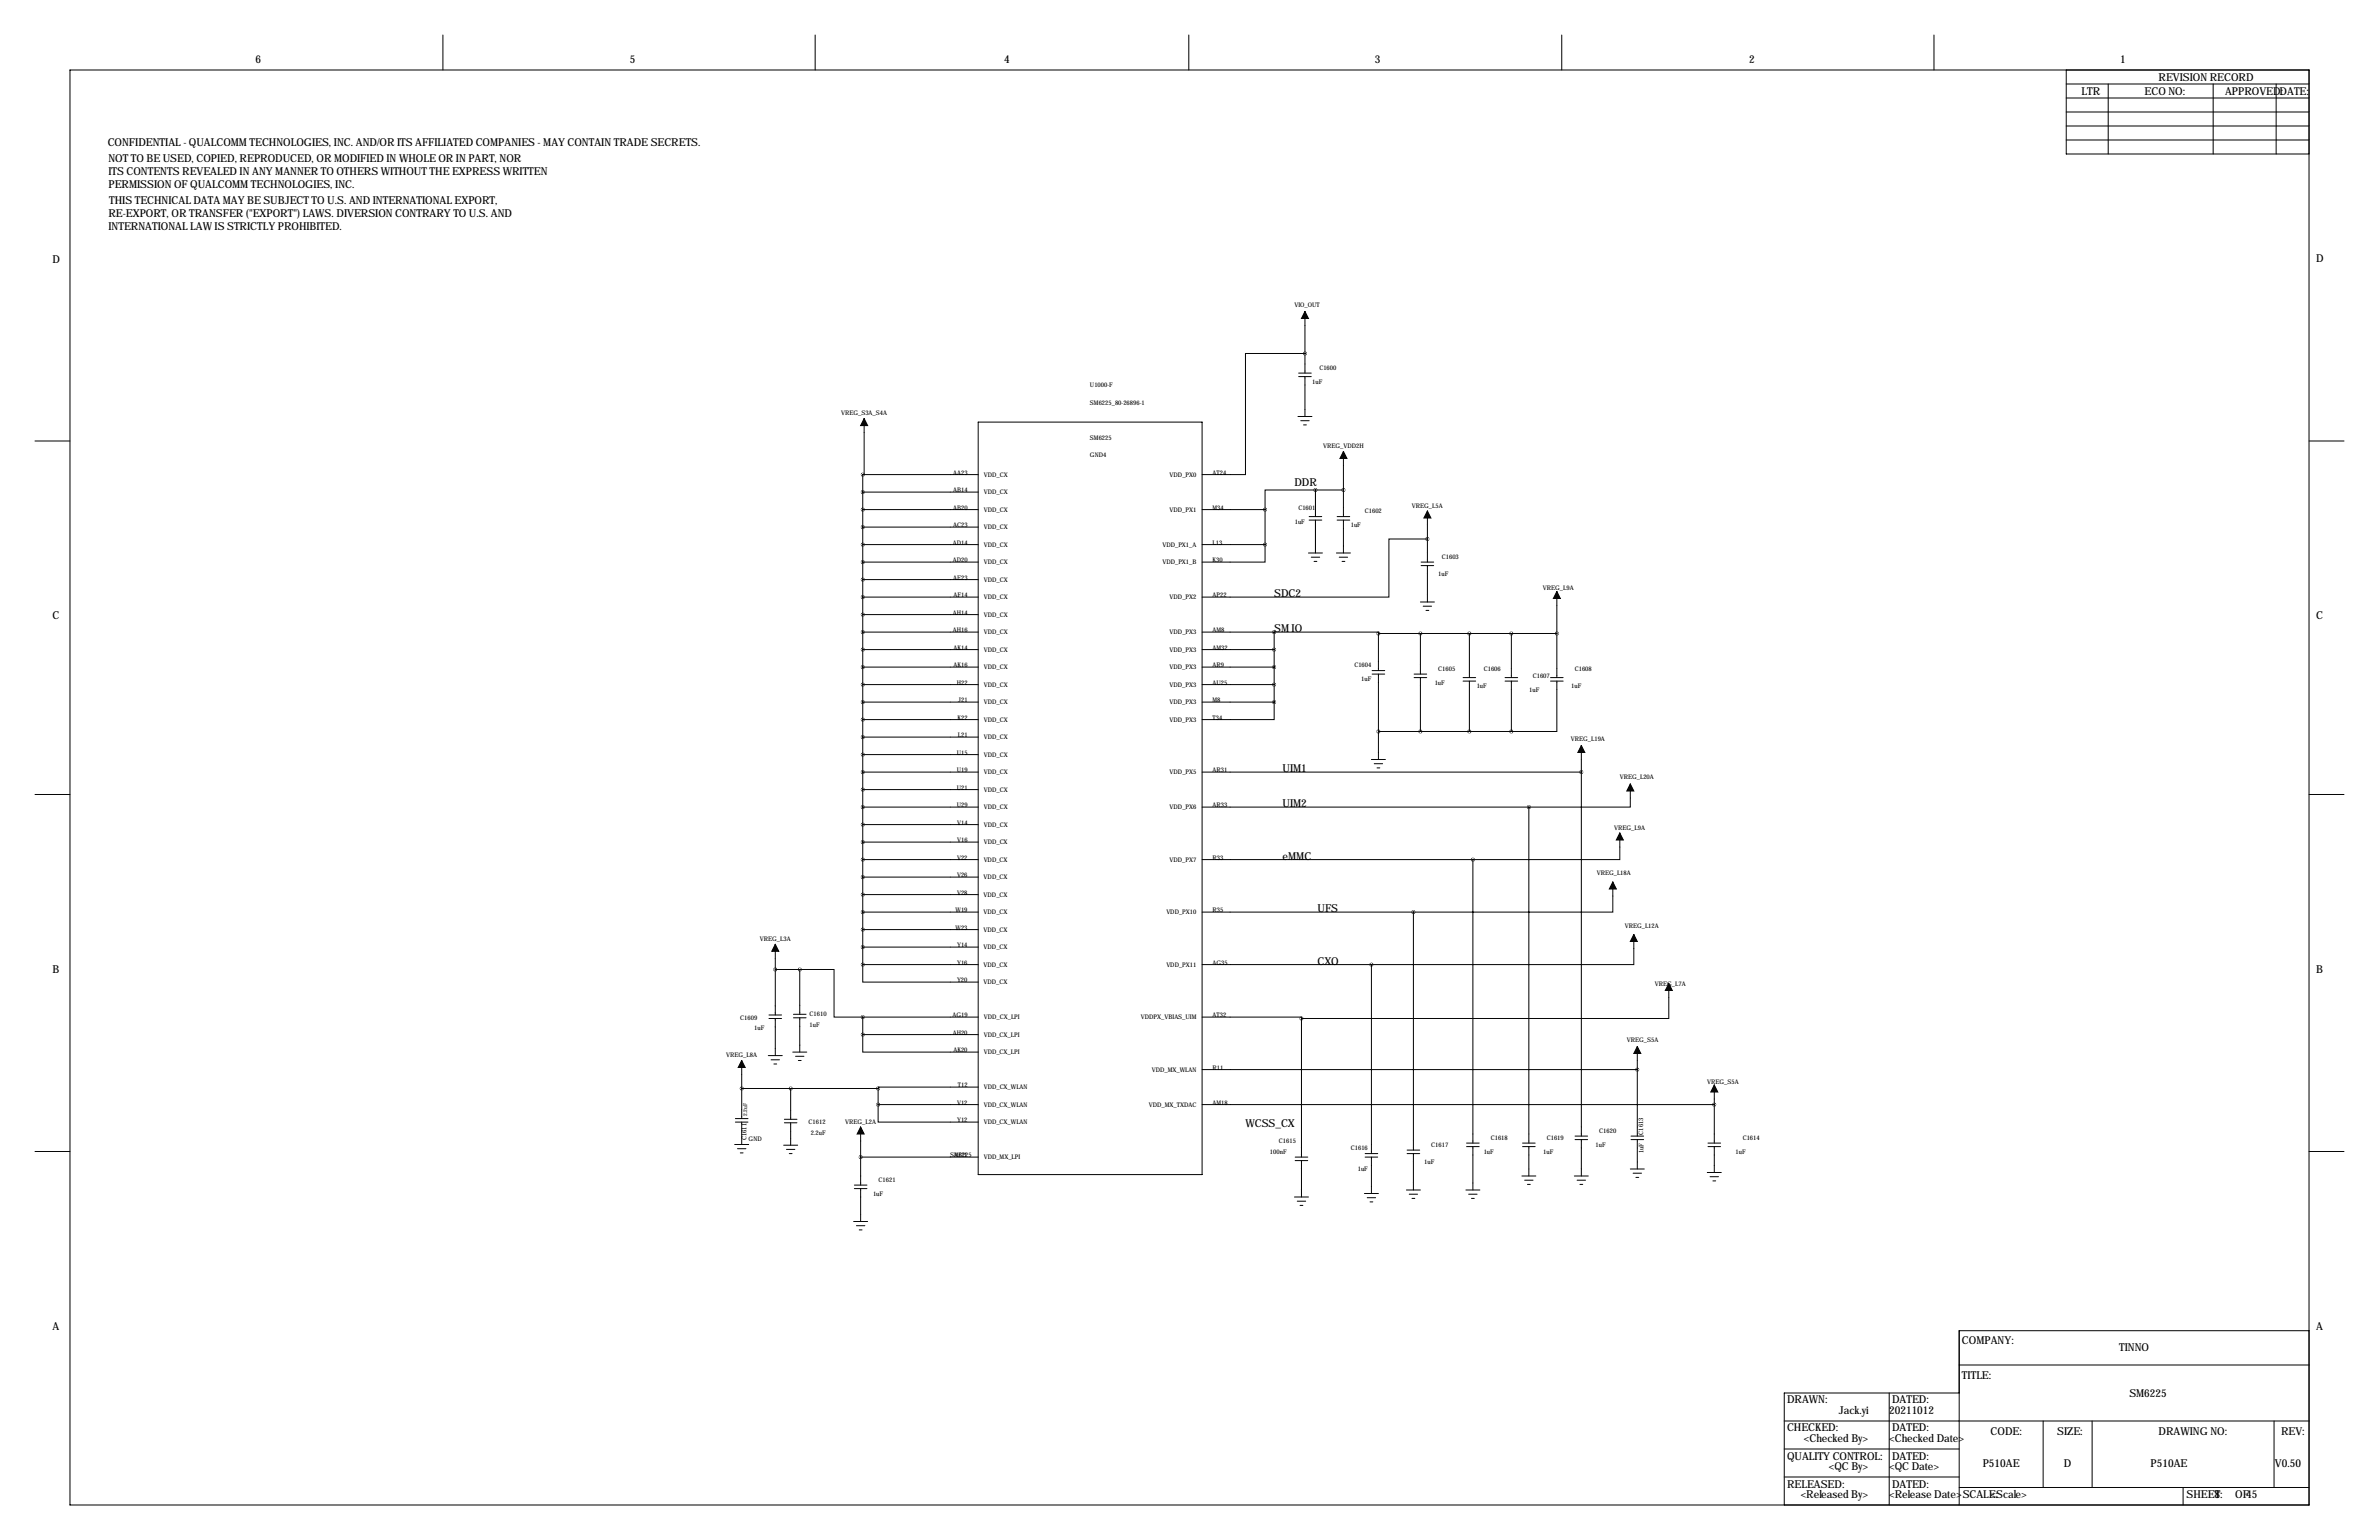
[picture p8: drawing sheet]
<svg xmlns="http://www.w3.org/2000/svg" width="864mm" height="559mm" viewBox="0 0 864 559" stroke-linecap="round" stroke-linejoin="round" font-family="sans-serif">
<defs><g id="words">
<g font-size="4">
<text x="92.7" y="22.9">6</text>
<text x="228.6" y="22.9">5</text>
<text x="364.5" y="22.9">4</text>
<text x="499.1" y="22.9">3</text>
<text x="635" y="22.9">2</text>
<text x="769.6" y="22.9">1</text>
<text x="783.6" y="29.2">REVISION RECORD</text>
<text x="755.7" y="34.3">LTR</text>
<text x="778.5" y="34.3">ECO NO:</text>
<text x="807.7" y="34.3">APPROVED:DATE:</text>
<text x="39.1" y="52.8">CONFIDENTIAL - QUALCOMM TECHNOLOGIES, INC. AND/OR ITS AFFILIATED COMPANIES - MAY CONTAIN TRADE SECRETS.</text>
<text x="39.4" y="58.9">NOT TO BE USED, COPIED, REPRODUCED, OR MODIFIED IN W</text>
<text x="148.2" y="58.9">HOLE OR IN PART, NOR</text>
<text x="39.4" y="63.5">ITS CONTENTS REVEALED IN ANY MANNER TO OTHERS W</text>
<text x="141.7" y="63.5">ITHOUT THE EXPRESS W</text>
<text x="185.9" y="63.5">RITTEN</text>
<text x="39.4" y="68.1">PERMISSION OF QUALCOMM TECHNOLOGIES, INC.</text>
<text x="39.6" y="74.2">THIS TECHNICAL DATA MAY BE SUBJECT TO U.S. AND INTERNATIONAL EXPORT,</text>
<text x="39.4" y="78.7">RE-EXPORT, OR TRANSFER (&quot;EXPORT&quot;) LAW</text>
<text x="39.4" y="83.3">INTERNATIONAL LAWIS STRICTLY PROHIBITED.</text>
<text x="117.9" y="78.7">S. DIVERSION CONTRARY TO U.S. AND</text>
<text x="19.1" y="95.2">D</text>
<text x="840.7" y="95.2">D</text>
<text x="469.9" y="176.5">DDR</text>
<text x="462.5" y="216.7">SDC2</text>
<text x="19.1" y="224.8">C</text>
<text x="840.7" y="224.8">C</text>
<text x="462.5" y="229.4">SM IO</text>
<text x="465.6" y="280.2">UIM1</text>
<text x="465.6" y="292.9">UIM2</text>
<text x="465.6" y="311.9">eMMC</text>
<text x="478.3" y="331">UFS</text>
<text x="19.1" y="353.1">B</text>
<text x="478.3" y="350">CXO</text>
<text x="840.7" y="353.1">B</text>
<text x="452.1" y="408.9">W</text>
<text x="455.5" y="408.9">CSS_CX</text>
<text x="19.1" y="482.6">A</text>
<text x="840.7" y="482.6">A</text>
<text x="712.2" y="487.7">COMPANY:</text>
<text x="769.3" y="490.3">TINNO</text>
<text x="712.2" y="500.4">TITLE:</text>
<text x="648.7" y="509.3">DRAW</text>
<text x="660.1" y="509.3">N:</text>
<text x="686.8" y="509.3">DATED:</text>
<text x="773" y="506.8">SM6225</text>
<text x="667.5" y="513.1">Jack.yi</text>
<text x="685.8" y="513.1">20211012</text>
<text x="648.7" y="519.4">CHECKED:</text>
<text x="686.8" y="519.4">DATED:</text>
<text x="722.6" y="520.7">CODE:</text>
<text x="746.8" y="520.7">SIZE:</text>
<text x="783.6" y="520.7">DRAW</text>
<text x="794.9" y="520.7">ING NO:</text>
<text x="828" y="520.7">REV:</text>
<text x="654.8" y="523.3">&lt;Checked By&gt;</text>
<text x="685.8" y="523.3">&lt;Checked Date&gt;</text>
<text x="648.7" y="529.6">QUALITY CONTROL:</text>
<text x="663.9" y="533.4">&lt;QC By&gt;</text>
<text x="685.8" y="533.4">&lt;QC Date&gt;</text>
<text x="686.8" y="529.6">DATED:</text>
<text x="719.7" y="532.2">P510AE</text>
<text x="749.2" y="532.2">D</text>
<text x="780.7" y="532.2">P510AE</text>
<text x="825.8" y="532.2">V0.50</text>
<text x="648.7" y="539.8">RELEASED:</text>
<text x="686.8" y="539.8">DATED:</text>
<text x="653.7" y="543.6">&lt;Released By&gt;</text>
<text x="685.8" y="543.6">&lt;Release Date&gt;SCALE:</text>
<text x="722.6" y="543.6">&lt;Scale&gt;</text>
<text x="793.7" y="543.6">SHEET:</text>
<text x="803.9" y="543.6">8</text>
<text x="811.4" y="543.6">OF45</text>
</g>
<g font-size="2.3">
<text x="469.9" y="111.3">VIO_OUT</text>
<text x="478.9" y="134.1">C1600</text>
<text x="395.7" y="140.5">U1000-F</text>
<text x="476.4" y="139.2">1uF</text>
<text x="395.7" y="146.8">SM6225_80-26896-1</text>
<text x="305.3" y="150.6">VREG_S3A_S4A</text>
<text x="395.7" y="159.5">SM6225</text>
<text x="395.7" y="165.9">GND4</text>
<text x="480.3" y="162.6">VREG_VDD2H</text>
<text x="346" y="172.2">AA23</text>
<text x="357.1" y="173">VDD_CX</text>
<text x="424.6" y="173">VDD_PX0</text>
<text x="440.2" y="172.2">AT24</text>
<text x="346" y="178.6">AB14</text>
<text x="357.1" y="179.3">VDD_CX</text>
<text x="346" y="184.9">AB20</text>
<text x="357.1" y="185.7">VDD_CX</text>
<text x="424.5" y="185.7">VDD_PX1</text>
<text x="440.1" y="184.9">M34</text>
<text x="471.3" y="184.9">C1601</text>
<text x="512.5" y="184.2">VREG_L5A</text>
<text x="346" y="191.3">AC23</text>
<text x="470" y="190">1uF</text>
<text x="490.3" y="191.3">1uF</text>
<text x="495.5" y="186.2">C1602</text>
<text x="345.9" y="197.6">AD14</text>
<text x="357.1" y="192">VDD_CX</text>
<text x="440.2" y="197.6">L13</text>
<text x="345.9" y="204">AD20</text>
<text x="357.1" y="198.4">VDD_CX</text>
<text x="422" y="198.4">VDD_PX1_A</text>
<text x="440.2" y="204">K30</text>
<text x="523.4" y="202.7">C1603</text>
<text x="357.1" y="204.7">VDD_CX</text>
<text x="422" y="204.7">VDD_PX1_B</text>
<text x="522.1" y="209">1uF</text>
<text x="346" y="210.3">AE23</text>
<text x="357.1" y="211.1">VDD_CX</text>
<text x="560.1" y="214.1">VREG_L9A</text>
<text x="346.1" y="216.7">AF14</text>
<text x="357.1" y="217.4">VDD_CX</text>
<text x="424.6" y="217.4">VDD_PX2</text>
<text x="440.2" y="216.7">AP22</text>
<text x="345.9" y="223">AH14</text>
<text x="357.1" y="223.8">VDD_CX</text>
<text x="345.9" y="229.4">AH16</text>
<text x="357.1" y="230.1">VDD_CX</text>
<text x="424.6" y="230.1">VDD_PX3</text>
<text x="440.2" y="229.4">AM8</text>
<text x="346.1" y="235.7">AK14</text>
<text x="357.1" y="236.5">VDD_CX</text>
<text x="424.6" y="236.5">VDD_PX3</text>
<text x="440.2" y="235.7">AM32</text>
<text x="346.1" y="242.1">AK16</text>
<text x="357.1" y="242.8">VDD_CX</text>
<text x="424.6" y="242.8">VDD_PX3</text>
<text x="440.2" y="242.1">AR9</text>
<text x="491.6" y="242.1">C1604</text>
<text x="522.1" y="243.3">C1605</text>
<text x="538.6" y="243.3">C1606</text>
<text x="556.4" y="245.9">C1607</text>
<text x="571.7" y="243.3">C1608</text>
<text x="347.3" y="248.4">H22</text>
<text x="357.1" y="249.2">VDD_CX</text>
<text x="424.6" y="249.2">VDD_PX3</text>
<text x="440.2" y="248.4">AU25</text>
<text x="494.2" y="247.1">1uF</text>
<text x="520.8" y="248.4">1uF</text>
<text x="536.1" y="249.7">1uF</text>
<text x="555.1" y="251">1uF</text>
<text x="570.3" y="249.7">1uF</text>
<text x="347.8" y="254.8">J21</text>
<text x="357.1" y="255.5">VDD_CX</text>
<text x="424.6" y="255.5">VDD_PX3</text>
<text x="440.2" y="254.8">M8</text>
<text x="347.6" y="261.1">K22</text>
<text x="357.1" y="261.9">VDD_CX</text>
<text x="424.6" y="261.9">VDD_PX3</text>
<text x="440.2" y="261.1">T34</text>
<text x="347.7" y="267.5">L21</text>
<text x="357.1" y="268.2">VDD_CX</text>
<text x="570.2" y="268.7">VREG_L19A</text>
<text x="347.3" y="273.8">U15</text>
<text x="357.1" y="274.6">VDD_CX</text>
<text x="347.3" y="280.2">U19</text>
<text x="357.1" y="280.9">VDD_CX</text>
<text x="424.6" y="280.9">VDD_PX5</text>
<text x="440.2" y="280.2">AR31</text>
<text x="347.3" y="286.5">U21</text>
<text x="357.1" y="287.3">VDD_CX</text>
<text x="588" y="282.7">VREG_L20A</text>
<text x="347.3" y="292.9">U29</text>
<text x="357.1" y="293.6">VDD_CX</text>
<text x="424.6" y="293.6">VDD_PX6</text>
<text x="440.2" y="292.9">AR33</text>
<text x="347.4" y="299.2">V14</text>
<text x="357.1" y="300">VDD_CX</text>
<text x="347.4" y="305.6">V16</text>
<text x="586" y="301">VREG_L9A</text>
<text x="347.4" y="311.9">V22</text>
<text x="357.1" y="306.3">VDD_CX</text>
<text x="440.2" y="311.9">R33</text>
<text x="357.1" y="312.7">VDD_CX</text>
<text x="424.6" y="312.7">VDD_PX7</text>
<text x="579.6" y="317.5">VREG_L18A</text>
<text x="347.4" y="318.3">V26</text>
<text x="357.1" y="319">VDD_CX</text>
<text x="347.4" y="324.6">V28</text>
<text x="357.1" y="325.4">VDD_CX</text>
<text x="346.9" y="331">W</text>
<text x="348.9" y="331">19</text>
<text x="357.1" y="331.7">VDD_CX</text>
<text x="423.4" y="331.7">VDD_PX10</text>
<text x="440.2" y="331">R35</text>
<text x="275.8" y="341.4">VREG_L3A</text>
<text x="346.9" y="337.3">W</text>
<text x="348.9" y="337.3">23</text>
<text x="357.1" y="338.1">VDD_CX</text>
<text x="589.8" y="336.6">VREG_L12A</text>
<text x="347.4" y="343.7">Y14</text>
<text x="357.1" y="344.4">VDD_CX</text>
<text x="347.4" y="350">Y16</text>
<text x="357.1" y="350.8">VDD_CX</text>
<text x="423.4" y="350.8">VDD_PX11</text>
<text x="440.2" y="350">AG35</text>
<text x="347.4" y="356.4">Y20</text>
<text x="357.1" y="357.1">VDD_CX</text>
<text x="600.7" y="357.6">VREG_L7A</text>
<text x="268.7" y="370.1">C1609</text>
<text x="293.9" y="368.8">C1610</text>
<text x="345.7" y="369.1">AG19</text>
<text x="357.1" y="369.8">VDD_CX_LPI</text>
<text x="414.2" y="369.8">VDDPX_VBIAS_UIM</text>
<text x="440.2" y="369.1">AT32</text>
<text x="273.8" y="373.9">1uF</text>
<text x="293.9" y="372.6">1uF</text>
<text x="345.8" y="375.4">AH20</text>
<text x="357.1" y="376.2">VDD_CX_LPI</text>
<text x="590.5" y="378">VREG_S5A</text>
<text x="263.6" y="383.5">VREG_L8A</text>
<text x="346.1" y="381.8">AK20</text>
<text x="357.1" y="382.5">VDD_CX_LPI</text>
<text x="418.1" y="388.9">VDD_MX_W</text>
<text x="430.2" y="388.9">LAN</text>
<text x="440.2" y="388.1">R11</text>
<text x="347.7" y="394.5">T12</text>
<text x="357.1" y="395.2">VDD_CX_W</text>
<text x="369" y="395.2">LAN</text>
<text x="619.7" y="393.2">VREG_S5A</text>
<text x="347.4" y="400.8">V12</text>
<text x="357.1" y="401.6">VDD_CX_W</text>
<text x="368.9" y="401.6">LAN</text>
<text x="417.1" y="401.6">VDD_MX_TXDAC</text>
<text x="440.2" y="400.8">AM18</text>
<text x="293.5" y="407.9">C1612</text>
<text x="306.8" y="407.7">VREG_L2A</text>
<text x="347.4" y="407.2">Y12</text>
<text x="357.1" y="407.9">VDD_CX_W</text>
<text x="368.9" y="407.9">LAN</text>
<text x="271" y="413.7" transform="rotate(-90 271 413.7)">C1611</text>
<text x="294.3" y="411.7">2.2uF</text>
<text x="541.2" y="413.5">C1618</text>
<text x="561.5" y="413.5">C1619</text>
<text x="580.5" y="411">C1620</text>
<text x="596.4" y="411.7" transform="rotate(-90 596.4 411.7)">C1613</text>
<text x="632.6" y="413.5">C1614</text>
<text x="271.8" y="414">GND</text>
<text x="344.9" y="419.9">SM6225</text>
<text x="346.4" y="419.9">AJ21</text>
<text x="461" y="418.6">100nF</text>
<text x="464.3" y="414.8">C1615</text>
<text x="490.4" y="417.3">C1616</text>
<text x="519.6" y="416.1">C1617</text>
<text x="538.6" y="418.6">1uF</text>
<text x="560.2" y="418.6">1uF</text>
<text x="579.2" y="416.1">1uF</text>
<text x="596.6" y="418.4" transform="rotate(-90 596.6 418.4)">1uF</text>
<text x="630" y="418.6">1uF</text>
<text x="357.1" y="420.6">VDD_MX_LPI</text>
<text x="492.9" y="424.9">1uF</text>
<text x="517" y="422.4">1uF</text>
<text x="318.9" y="428.8">C1621</text>
<text x="316.9" y="433.8">1uF</text>
</g>
<text font-size="2" x="271.3" y="404.9" transform="rotate(-90 271.3 404.9)">2.2uF</text>
</g></defs>
<g fill="none" stroke="#000" stroke-width=".36">
<path d="M160.8 12.7v12.7M295.9 12.7v12.7M431.5 12.7v12.7M566.9 12.7v12.7M702.1 12.7v12.7M25.4 25.4h812.8v520.7h-812.8zM750.1 35.6h88.1M750.1 30.5h88.1M750.1 25.4v30.5h88.1M765.3 30.5v25.4M803.4 30.5v25.4M826.3 30.5v25.4"/>
<path d="M750.1 50.8h88.1M750.1 45.7h88.1M750.1 40.6h88.1M473.7 113v22.4M471.4 135.4h4.6M471.4 136.7h4.6M473.7 128.3h-21.6v43.9h-15.7M473.7 136.7v14.4M313.7 151.9v20.3h-.5M355.1 153.2h81.3v273h-81.3zM471.2 151.1h5M472.2 152.7h3"/>
<path d="M473.2 154.2h1M12.7 160h12.7M313.2 172.2h41.9M313.2 178.6h41.9M313.2 172.2v177.8M477.5 177.8h-18.3v7.1M477.5 177.8v9.7M477.5 177.8h10.2M487.7 163.8v23.7M838.2 160h12.7M313.2 184.9h41.9M313.2 191.3h41.9"/>
<path d="M355.1 197.6h-41.9M436.4 197.6h22.8M459.2 197.6v6.4h-22.8M459.2 184.9h-22.8M459.2 184.9v12.7M475.2 187.5h4.6M475.2 188.7h4.6M477.5 188.7v12M485.4 187.5h4.6M485.4 188.7h4.6M487.7 188.7v12M518.2 195.6h-14v21.1h-67.8"/>
<path d="M518.2 185.4v18.6M313.2 204h41.9M313.2 216.7h41.9M313.2 210.3h41.9M475 200.7h5.1M476 202.2h3M477 203.7h1M485.1 200.7h5.1M486.2 202.2h3M487.2 203.7h1M515.6 218.4h5.1M515.9 204h4.5"/>
<path d="M515.9 205.2h4.5M516.6 220h3.1M518.2 205.2v13.2M565.1 214.6v31.3M313.2 229.4h41.9M313.2 235.7h41.9M313.2 223h41.9M436.4 229.4h26.1M436.4 235.7h26.1M462.5 229.4h37.9v.5M462.5 229.4v25.4M500.4 229.9v13.4"/>
<path d="M500.4 229.9h64.7M515.6 229.9v14.7M517.7 221.5h1M533.4 229.9v16M548.6 229.9v16M313.2 248.4h41.9M313.2 254.8h41.9M355.1 242.1h-41.9M436.4 242.1h26.1M436.4 248.4h26.1M462.5 254.8v6.3h-26.1M462.5 254.8h-26.1"/>
<path d="M498.1 244.6h4.6M498.1 243.3h4.6M500.4 244.6v31M513.3 245.9h4.6M513.3 244.6h4.6M515.6 245.9v19.5M531.1 245.9h4.6M531.1 247.1h4.6M533.4 247.1v18.3M546.4 245.9h4.5M546.4 247.1h4.5M548.6 247.1v18.3"/>
<path d="M562.9 245.9h4.5M562.9 247.1h4.5M565.1 247.1v18.3h-16.5M313.2 261.1h41.9M313.2 267.5h41.9M355.1 273.8h-41.9M497.8 275.6h5.1M498.9 277.1h3M499.9 278.6h1M500.4 265.4h48.2M574 270.5v9.7M12.7 288.3h12.7"/>
<path d="M313.2 280.2h41.9M313.2 292.9h41.9M313.2 286.5h41.9M313.2 299.2h41.9M436.4 280.2h137.6M436.4 292.9h118.6M555 292.9v121.9M574 280.2v132M591.8 284.5v8.4h-36.8M838.2 288.3h12.7M313.2 311.9h41.9M313.2 305.6h41.9"/>
<path d="M313.2 318.3h41.9M436.4 311.9h98.3M534.7 311.9v102.9M588 302.3v9.6h-53.3M313.2 331h41.9M313.2 324.6h41.9M355.1 337.3h-41.9M436.4 331h76.7M513.1 331v86.3M585.5 320v11h-72.4M593.1 339.1v10.9h-95.3M281.4 351.8h8.9"/>
<path d="M281.4 342.6v25.7M290.3 351.8h12.5v17.3h10.4M290.3 351.8v16.2M313.2 350v6.4h41.9M355.1 350h-41.9M355.1 343.7h-41.9M436.4 350h61.4M497.8 350v68.6M605.8 356.9v12.7h-133.4M279.1 368.3h4.6M279.1 369.6h4.6M281.4 369.6v13.4"/>
<path d="M288 368h4.6M288 369.3h4.6M290.3 369.3v12.5M313.2 375.4v6.4h41.9M313.2 369.1v6.3M355.1 369.1h-41.9M355.1 375.4h-41.9M436.4 369.1h36v.5M472.4 369.6v50.3M594.4 379.7v32.5M269.2 395h49.6M269.2 384.8v21.1"/>
<path d="M278.9 383h5.1M279.9 384.6h3.1M280.9 386.1h1M287 395v11.1M287.8 381.8h5.1M288.8 383.3h3M289.8 384.8h1M318.8 395v5.8M355.1 394.5h-36.2l-.1 .5M594.4 388.1h-158M622.3 393.7v21.1M12.7 417.8h12.7"/>
<path d="M266.7 415.3h5.1M267 407.2h4.5M267 405.9h4.5M267.7 416.8h3.1M268.7 418.3h1M269.2 407.2v8.1M284.5 415.5h5.1M284.7 407.4h4.6M284.7 406.1h4.6M285.5 417.1h3M286.5 418.6h1M287 407.4v8.1"/>
<path d="M312.4 419.9h42.7M312.4 408.9v21.1M318.8 400.8v6.4h36.3M318.8 400.8h36.3M470.2 419.9h4.5M495.6 419.9h4.5M495.6 418.6h4.5M497.8 419.9v13.2M510.8 417.3h4.6M510.8 418.6h4.6M513.1 418.6v13.2M532.4 414.8h4.6"/>
<path d="M532.4 416.1h4.6M534.7 416.1v15.7M552.7 414.8h4.6M552.7 416.1h4.6M555 416.1v10.6M571.8 412.2h4.5M571.8 413.5h4.5M574 413.5v13.2M592.1 412.2h4.5M592.1 413.5h4.5M594.4 413.5v10.7M620 414.8h4.6"/>
<path d="M620 416.1h4.6M622.3 400.8h-185.9M622.3 416.1v9.3M838.2 417.8h12.7M310.1 430h4.6M310.1 431.3h4.6M312.4 431.3v11.9M469.9 434.3h5.1M470.2 421.1h4.5M470.9 435.9h3.1M471.9 437.4h1M472.4 421.1v13.2"/>
<path d="M495.3 433.1h5.1M496.3 434.6h3.1M497.3 436.1h1M510.5 431.8h5.1M511.6 433.3h3M512.6 434.8h1M532.1 431.8h5.1M533.1 433.3h3.1M534.2 434.8h1M552.5 426.7h5M553.5 428.2h3M554.5 429.8h1"/>
<path d="M571.5 426.7h5.1M572.5 428.2h3.1M573.5 429.8h1M591.8 424.2h5.1M592.8 425.7h3.1M593.9 427.2h1M619.8 425.4h5M620.8 427h3M621.8 428.5h1M309.9 443.2h5.1M310.9 444.8h3M311.9 446.3h1"/>
<path d="M711.2 495.3h127M838.2 482.9h-127v63.2M647.7 515.6h190.5M685.8 505.5v40.6M711.2 505.5h-63.5v40.6M741.7 515.6v24.1M759.5 515.6v24.1M825.5 515.6v24.1M647.7 535.9h63.5M647.7 525.8h63.5M711.2 539.8h127M792.5 539.8v6.3"/>
</g>
<g fill="#000" stroke="#000" stroke-width=".36">
<path d="M473.7 113l1.3 2.6h-2.6zM313.7 151.9l1.3 2.5h-2.6zM487.7 163.8l1.3 2.6h-2.6zM518.2 185.4l1.2 2.6h-2.5zM565.1 214.6l1.3 2.6h-2.5zM574 270.5l1.3 2.5h-2.5zM591.8 284.5l1.3 2.5h-2.6zM588 302.3l1.3 2.5h-2.6zM585.5 320l1.2 2.6h-2.5zM593.1 339.1l1.3 2.5h-2.6zM281.4 342.6l1.3 2.6h-2.5zM605.8 356.9l1.3 2.5h-2.6z"/>
<path d="M594.4 379.7l1.2 2.6h-2.5zM269.2 384.8l1.3 2.5h-2.5zM622.3 393.7l1.3 2.5h-2.6zM312.4 408.9l1.3 2.6h-2.6z"/>
</g>
<path d="M462.5 248.4a.05 .05 0 0 0 .1 0 .05 .05 0 0 0-.1 0zM548.6 229.9a.05 .05 0 0 0 .1 0 .05 .05 0 0 0-.1 0zM462.5 235.7a.05 .05 0 0 0 .1 0 .05 .05 0 0 0-.1 0zM462.5 242.1a.05 .05 0 0 0 .1 0 .05 .05 0 0 0-.1 0zM462.5 254.8a.05 .05 0 0 0 .1 0 .05 .05 0 0 0-.1 0zM313.1 350a.05 .05 0 0 0 .1 0 .05 .05 0 0 0-.1 0zM313.1 343.7a.05 .05 0 0 0 .1 0 .05 .05 0 0 0-.1 0zM313.1 311.9a.05 .05 0 0 0 .1 0 .05 .05 0 0 0-.1 0zM313.1 305.6a.05 .05 0 0 0 .1 0 .05 .05 0 0 0-.1 0zM313.1 318.3a.05 .05 0 0 0 .1 0 .05 .05 0 0 0-.1 0zM313.1 324.6a.05 .05 0 0 0 .1 0 .05 .05 0 0 0-.1 0zM313.1 331a.05 .05 0 0 0 .1 0 .05 .05 0 0 0-.1 0zM313.1 337.3a.05 .05 0 0 0 .1 0 .05 .05 0 0 0-.1 0zM313.1 299.2a.05 .05 0 0 0 .1 0 .05 .05 0 0 0-.1 0zM313.1 292.9a.05 .05 0 0 0 .1 0 .05 .05 0 0 0-.1 0zM313.1 286.5a.05 .05 0 0 0 .1 0 .05 .05 0 0 0-.1 0zM313.1 280.2a.05 .05 0 0 0 .1 0 .05 .05 0 0 0-.1 0zM313.1 273.8a.05 .05 0 0 0 .1 0 .05 .05 0 0 0-.1 0zM313.1 267.5a.05 .05 0 0 0 .1 0 .05 .05 0 0 0-.1 0zM313.1 261.1a.05 .05 0 0 0 .1 0 .05 .05 0 0 0-.1 0zM313.1 254.8a.05 .05 0 0 0 .1 0 .05 .05 0 0 0-.1 0zM313.1 248.4a.05 .05 0 0 0 .1 0 .05 .05 0 0 0-.1 0zM313.1 242.1a.05 .05 0 0 0 .1 0 .05 .05 0 0 0-.1 0zM313.1 235.7a.05 .05 0 0 0 .1 0 .05 .05 0 0 0-.1 0zM313.1 229.4a.05 .05 0 0 0 .1 0 .05 .05 0 0 0-.1 0zM313.1 223a.05 .05 0 0 0 .1 0 .05 .05 0 0 0-.1 0zM313.1 216.7a.05 .05 0 0 0 .1 0 .05 .05 0 0 0-.1 0zM313.1 210.3a.05 .05 0 0 0 .1 0 .05 .05 0 0 0-.1 0zM313.1 204a.05 .05 0 0 0 .1 0 .05 .05 0 0 0-.1 0zM313.1 197.6a.05 .05 0 0 0 .1 0 .05 .05 0 0 0-.1 0zM313.1 191.3a.05 .05 0 0 0 .1 0 .05 .05 0 0 0-.1 0zM313.1 184.9a.05 .05 0 0 0 .1 0 .05 .05 0 0 0-.1 0zM313.1 178.6a.05 .05 0 0 0 .1 0 .05 .05 0 0 0-.1 0zM313.1 172.2a.05 .05 0 0 0 .1 0 .05 .05 0 0 0-.1 0zM518.1 195.6a.05 .05 0 0 0 .1 0 .05 .05 0 0 0-.1 0zM281.4 351.8a.05 .05 0 0 0 .1 0 .05 .05 0 0 0-.1 0zM313.1 369.1a.05 .05 0 0 0 .1 0 .05 .05 0 0 0-.1 0zM313.1 375.4a.05 .05 0 0 0 .1 0 .05 .05 0 0 0-.1 0zM318.7 395a.05 .05 0 0 0 .1 0 .05 .05 0 0 0-.1 0zM515.6 265.4a.05 .05 0 0 0 .1 0 .05 .05 0 0 0-.1 0zM500.3 265.4a.05 .05 0 0 0 .1 0 .05 .05 0 0 0-.1 0zM548.6 265.4a.05 .05 0 0 0 .1 0 .05 .05 0 0 0-.1 0zM459.2 184.9a.05 .05 0 0 0 .1 0 .05 .05 0 0 0-.1 0zM459.2 197.6a.05 .05 0 0 0 .1 0 .05 .05 0 0 0-.1 0zM487.6 177.8a.05 .05 0 0 0 .1 0 .05 .05 0 0 0-.1 0zM290.3 351.8a.05 .05 0 0 0 .1 0 .05 .05 0 0 0-.1 0zM287 395a.05 .05 0 0 0 .1 0 .05 .05 0 0 0-.1 0zM269.2 395a.05 .05 0 0 0 .1 0 .05 .05 0 0 0-.1 0zM312.4 419.9a.05 .05 0 0 0 .1 0 .05 .05 0 0 0-.1 0zM515.6 229.9a.05 .05 0 0 0 .1 0 .05 .05 0 0 0-.1 0zM565.1 229.9a.05 .05 0 0 0 .1 0 .05 .05 0 0 0-.1 0zM497.8 350a.05 .05 0 0 0 .1 0 .05 .05 0 0 0-.1 0zM513 331a.05 .05 0 0 0 .1 0 .05 .05 0 0 0-.1 0zM534.6 311.9a.05 .05 0 0 0 .1 0 .05 .05 0 0 0-.1 0zM554.9 292.9a.05 .05 0 0 0 .1 0 .05 .05 0 0 0-.1 0zM574 280.2a.05 .05 0 0 0 .1 0 .05 .05 0 0 0-.1 0zM594.3 388.1a.05 .05 0 0 0 .1 0 .05 .05 0 0 0-.1 0zM473.7 128.3a.05 .05 0 0 0 .1 0 .05 .05 0 0 0-.1 0zM477.5 177.8a.05 .05 0 0 0 .1 0 .05 .05 0 0 0-.1 0zM462.5 229.4a.05 .05 0 0 0 .1 0 .05 .05 0 0 0-.1 0zM500.3 229.9a.05 .05 0 0 0 .1 0 .05 .05 0 0 0-.1 0zM472.4 369.6a.05 .05 0 0 0 .1 0 .05 .05 0 0 0-.1 0zM318.7 400.8a.05 .05 0 0 0 .1 0 .05 .05 0 0 0-.1 0z" fill="#000" stroke="#000" stroke-width="1.3"/>
<use href="#words"/>
</svg>
